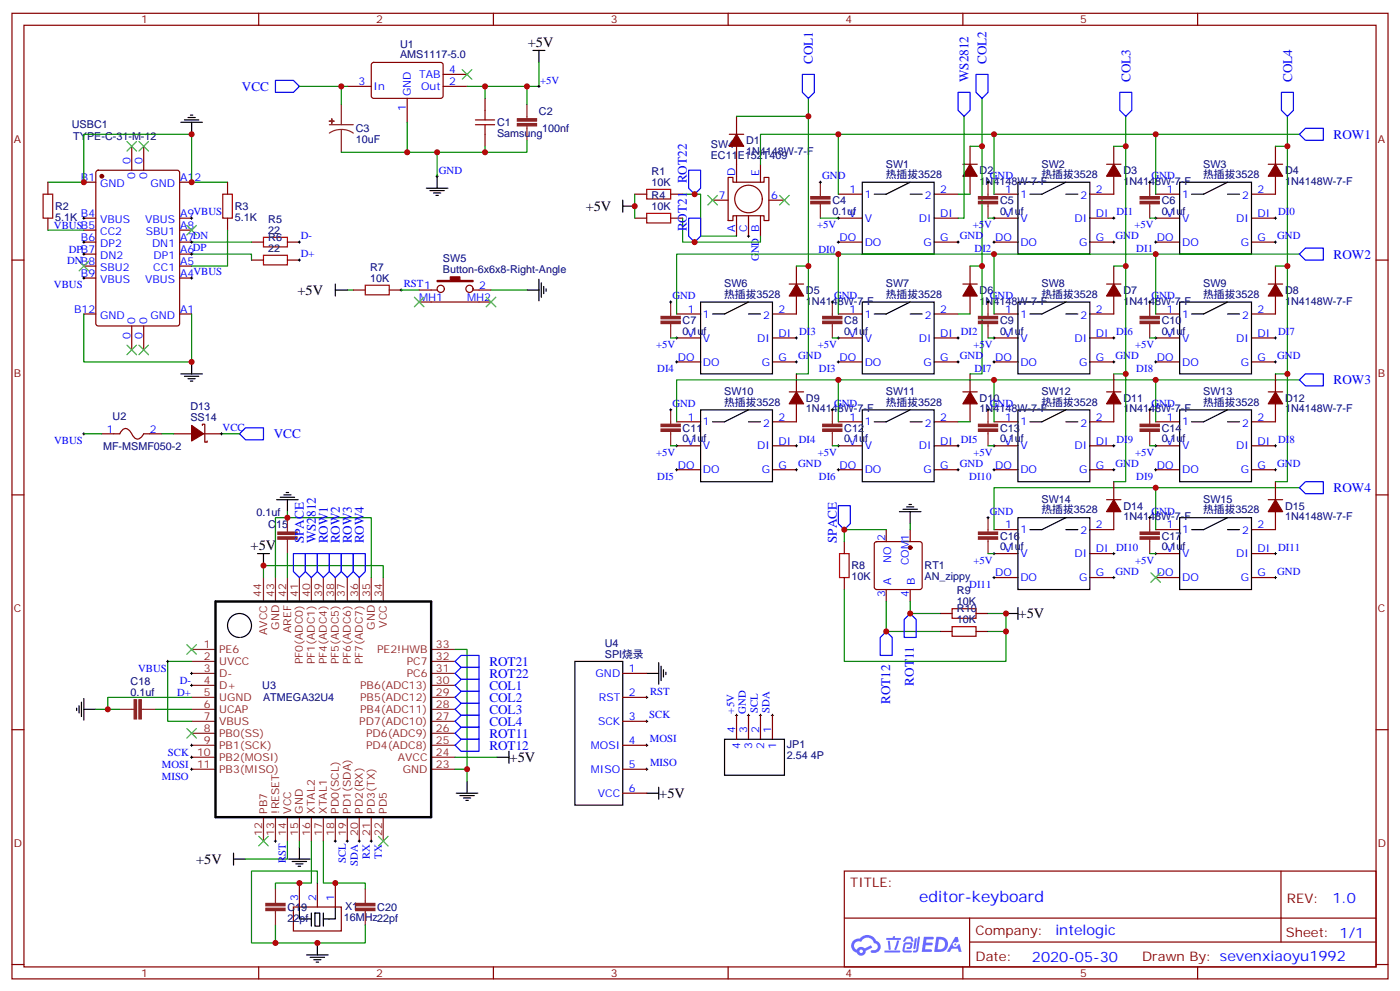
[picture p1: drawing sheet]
<svg xmlns="http://www.w3.org/2000/svg" width="412mm" height="292mm" viewBox="0 0 412 292" stroke-linecap="round" stroke-linejoin="round" font-family="sans-serif">
<defs><g id="words">
<text font-size="4.6" fill="#00f" x="270.8" y="265.5">editor-keyboard</text>
<g font-size="4.2">
<text x="155.5" y="13.7">+5V</text>
<text x="172.5" y="62.2">+5V</text>
<text x="87.6" y="86.8">+5V</text>
<text x="73.8" y="161.9">+5V</text>
<text x="300" y="182.1">+5V</text>
<text x="150.1" y="224.4">+5V</text>
<text x="194.2" y="235">+5V</text>
<text x="57.8" y="254.4">+5V</text>
</g>
<g font-size="4.2" fill="#00f">
<text x="392.5" y="265.8">1.0</text>
<text x="310.9" y="275.3">intelogic</text>
<text x="304" y="283.1">2020-05-30</text>
</g>
<g font-size="3.9" fill="#00f">
<text x="239.5" y="18.9" transform="rotate(-90 239.5 18.9)">COL1</text>
<text x="290.6" y="18.9" transform="rotate(-90 290.6 18.9)">COL2</text>
<text x="71.3" y="26.7">VCC</text>
<text x="285.3" y="24.2" transform="rotate(-90 285.3 24.2)">WS2812</text>
<text x="333" y="24.2" transform="rotate(-90 333 24.2)">COL3</text>
<text x="380.6" y="24.2" transform="rotate(-90 380.6 24.2)">COL4</text>
<text x="392.9" y="40.9">ROW1</text>
<text x="202.3" y="54" transform="rotate(-90 202.3 54)">ROT22</text>
<text x="202.3" y="68.1" transform="rotate(-90 202.3 68.1)">ROT21</text>
<text x="392.9" y="76.2">ROW2</text>
<text x="392.9" y="113.2">ROW3</text>
<text x="80.6" y="129.1">VCC</text>
<text x="392.9" y="145">ROW4</text>
<text x="89.5" y="160" transform="rotate(-90 89.5 160)">SPACE</text>
<text x="93.1" y="160" transform="rotate(-90 93.1 160)">WS2812</text>
<text x="96.6" y="160" transform="rotate(-90 96.6 160)">ROW1</text>
<text x="100.1" y="160" transform="rotate(-90 100.1 160)">ROW2</text>
<text x="103.7" y="160" transform="rotate(-90 103.7 160)">ROW3</text>
<text x="107.2" y="160" transform="rotate(-90 107.2 160)">ROW4</text>
<text x="246.5" y="159.8" transform="rotate(-90 246.5 159.8)">SPACE</text>
<text x="144.1" y="196.1">ROT21</text>
<text x="144.1" y="203.2">COL1</text>
<text x="144.1" y="199.6">ROT22</text>
<text x="269.2" y="201.9" transform="rotate(-90 269.2 201.9)">ROT11</text>
<text x="144.1" y="206.7">COL2</text>
<text x="262.2" y="207.3" transform="rotate(-90 262.2 207.3)">ROT12</text>
<text x="144.1" y="210.2">COL3</text>
<text x="144.1" y="213.8">COL4</text>
<text x="144.1" y="217.3">ROT11</text>
<text x="144.1" y="220.8">ROT12</text>
</g>
<g font-size="3.9" fill="#800">
<text x="250.5" y="261.1">TITLE:</text>
<text x="379.1" y="265.8">REV:</text>
<text x="287.4" y="275.3">Company:</text>
<text x="378.7" y="275.9">Sheet: 1/1</text>
<text x="287.4" y="283">Date:</text>
<text x="336.4" y="283.1">Draw</text>
<text x="346.6" y="283.1">n By: sevenxiaoyu1992</text>
</g>
<g font-size="3.2" fill="#800">
<text x="41.6" y="6.9">1</text>
<text x="110.8" y="6.9">2</text>
<text x="179.9" y="6.9">3</text>
<text x="249.1" y="6.9">4</text>
<text x="318.2" y="6.9">5</text>
<text x="4.1" y="42">A</text>
<text x="405.9" y="42">A</text>
<text x="4.1" y="111.2">B</text>
<text x="405.9" y="111.2">B</text>
<text x="4.1" y="180.3">C</text>
<text x="405.9" y="180.3">C</text>
<text x="4.1" y="249.4">D</text>
<text x="405.9" y="249.4">D</text>
<text x="41.6" y="287.7">1</text>
<text x="110.8" y="287.7">2</text>
<text x="179.9" y="287.7">3</text>
<text x="249.1" y="287.7">4</text>
<text x="318.2" y="287.7">5</text>
</g>
<g font-size="3.2" fill="#000080">
<text x="117.8" y="17.2">AMS1117-5.0</text>
<text x="117.8" y="14">U1</text>
<text x="158.7" y="33.7">C2</text>
<text x="21.2" y="37.8">USBC1</text>
<text x="21.6" y="41.3">TYPE-C-31-M-12</text>
<text x="104.8" y="38.9">C3</text>
<text x="146.4" y="40.3">Samsung</text>
<text x="146.4" y="37.1">C1</text>
<text x="159.8" y="38.9">100nf</text>
<text x="104.8" y="42.1">10uF</text>
<text x="209.4" y="46.8">EC11E152T409</text>
<text x="209.4" y="43.6">SW4</text>
<text x="219.8" y="45.6">1N4148W-7-F</text>
<text x="219.8" y="42.5">D1</text>
<text x="191.9" y="51.5">R1</text>
<text x="260.9" y="52.4">热插拔3528</text>
<text x="260.9" y="49.3">SW1</text>
<text x="288.6" y="51.3">D2</text>
<text x="306.8" y="52.4">热插拔3528</text>
<text x="306.8" y="49.3">SW2</text>
<text x="330.9" y="51.3">D3</text>
<text x="354.4" y="52.4">热插拔3528</text>
<text x="354.4" y="49.3">SW3</text>
<text x="378.5" y="51.3">D4</text>
<text x="191.9" y="54.7">10K</text>
<text x="191.9" y="58.6">R4</text>
<text x="288.6" y="54.4">1N4148W-7-F</text>
<text x="330.9" y="54.4">1N4148W-7-F</text>
<text x="378.5" y="54.4">1N4148W-7-F</text>
<text x="16.2" y="65">5.1K</text>
<text x="16.2" y="61.8">R2</text>
<text x="69.1" y="65">5.1K</text>
<text x="69.1" y="61.8">R3</text>
<text x="79" y="65.7">R5</text>
<text x="191.9" y="61.8">10K</text>
<text x="245.2" y="63.3">0.1uf</text>
<text x="245.2" y="60.1">C4</text>
<text x="294.6" y="63.3">0.1uf</text>
<text x="294.6" y="60.1">C5</text>
<text x="342.2" y="63.3">0.1uf</text>
<text x="342.2" y="60.1">C6</text>
<text x="79" y="70.9">R6</text>
<text x="79" y="68.8">22</text>
<text x="79" y="74.1">22</text>
<text x="130.5" y="77.3">SW5</text>
<text x="109" y="82.9">10K</text>
<text x="109" y="79.8">R7</text>
<text x="130.5" y="80.5">Button-6x6x8-Right-Angle</text>
<text x="213.3" y="87.7">热插拔3528</text>
<text x="213.3" y="84.6">SW6</text>
<text x="237.4" y="89.7">1N4148W-7-F</text>
<text x="237.4" y="86.6">D5</text>
<text x="260.9" y="87.7">热插拔3528</text>
<text x="260.9" y="84.6">SW7</text>
<text x="288.6" y="89.7">1N4148W-7-F</text>
<text x="288.6" y="86.6">D6</text>
<text x="306.8" y="87.7">热插拔3528</text>
<text x="306.8" y="84.6">SW8</text>
<text x="330.9" y="89.7">1N4148W-7-F</text>
<text x="330.9" y="86.6">D7</text>
<text x="354.4" y="87.7">热插拔3528</text>
<text x="354.4" y="84.6">SW9</text>
<text x="378.5" y="89.7">1N4148W-7-F</text>
<text x="378.5" y="86.6">D8</text>
<text x="201.1" y="95.4">C7</text>
<text x="248.7" y="95.4">C8</text>
<text x="294.6" y="95.4">C9</text>
<text x="342.2" y="95.4">C10</text>
<text x="201.1" y="98.5">0.1uf</text>
<text x="248.7" y="98.5">0.1uf</text>
<text x="294.6" y="98.5">0.1uf</text>
<text x="342.2" y="98.5">0.1uf</text>
<text x="213.3" y="119.4">热插拔3528</text>
<text x="213.3" y="116.4">SW10</text>
<text x="237.4" y="118.4">D9</text>
<text x="260.9" y="119.4">热插拔3528</text>
<text x="260.9" y="116.4">SW11</text>
<text x="288.6" y="118.4">D10</text>
<text x="306.8" y="119.4">热插拔3528</text>
<text x="306.8" y="116.4">SW12</text>
<text x="330.9" y="118.4">D11</text>
<text x="354.4" y="119.4">热插拔3528</text>
<text x="354.4" y="116.4">SW13</text>
<text x="378.5" y="118.4">D12</text>
<text x="33.2" y="123.7">U2</text>
<text x="56.1" y="123.9">SS14</text>
<text x="56.1" y="120.6">D13</text>
<text x="237.4" y="121.4">1N4148W-7-F</text>
<text x="288.6" y="121.4">1N4148W-7-F</text>
<text x="330.9" y="121.4">1N4148W-7-F</text>
<text x="378.5" y="121.4">1N4148W-7-F</text>
<text x="201.1" y="130.3">0.1uf</text>
<text x="201.1" y="127.2">C11</text>
<text x="248.7" y="130.3">0.1uf</text>
<text x="248.7" y="127.2">C12</text>
<text x="294.6" y="130.3">0.1uf</text>
<text x="294.6" y="127.2">C13</text>
<text x="342.2" y="130.3">0.1uf</text>
<text x="342.2" y="127.2">C14</text>
<text x="30.4" y="132.4">MF-MSMF050-2</text>
<text x="306.8" y="148.1">SW14</text>
<text x="354.4" y="148.1">SW15</text>
<text x="75.6" y="151.8">0.1uf</text>
<text x="79" y="155.4">C15</text>
<text x="306.8" y="151.2">热插拔3528</text>
<text x="330.9" y="153.2">1N4148W-7-F</text>
<text x="330.9" y="150.1">D14</text>
<text x="354.4" y="151.2">热插拔3528</text>
<text x="378.5" y="153.2">1N4148W-7-F</text>
<text x="378.5" y="150.1">D15</text>
<text x="294.6" y="158.9">C16</text>
<text x="342.2" y="158.9">C17</text>
<text x="250.8" y="167.7">R8</text>
<text x="272.3" y="167.7">RT1</text>
<text x="294.6" y="162">0.1uf</text>
<text x="342.2" y="162">0.1uf</text>
<text x="250.8" y="170.9">10K</text>
<text x="272.3" y="170.9">AN_zippy</text>
<text x="281.9" y="178.2">10K</text>
<text x="281.9" y="175">R9</text>
<text x="281.9" y="183.5">10K</text>
<text x="281.9" y="180.3">R10</text>
<text x="178.2" y="190.5">U4</text>
<text x="178.2" y="193.7">SPI烧录</text>
<text x="38.5" y="201.8">C18</text>
<text x="77.3" y="202.9">U3</text>
<text x="38.5" y="205">0.1uf</text>
<text x="77.5" y="206.5">ATMEGA32U4</text>
<text x="231.8" y="220.2">JP1</text>
<text x="231.8" y="223.5">2.54 4P</text>
<text x="84.7" y="268.3">C19</text>
<text x="101.6" y="267.9">X1</text>
<text x="111.1" y="268.3">C20</text>
<text x="84.7" y="271.4">22pf</text>
<text x="101.2" y="271.1">16MHz22pf</text>
</g>
<g font-size="3.2" fill="#00f">
<text x="123.5" y="23">TAB</text>
<text x="132.3" y="21.6">4</text>
<text x="105.6" y="25.1">3</text>
<text x="110.1" y="26.5">In</text>
<text x="121" y="28.3" transform="rotate(-90 121 28.3)">GND</text>
<text x="124.1" y="26.5">Out</text>
<text x="132.3" y="25.1">2</text>
<text x="159.1" y="24.6">+5V</text>
<text x="119.6" y="32.7" transform="rotate(-90 119.6 32.7)">1</text>
<text x="23.9" y="53.3">B1</text>
<text x="38.5" y="48.4" transform="rotate(-90 38.5 48.4)">0</text>
<text x="39.9" y="52.9" transform="rotate(-90 39.9 52.9)">0</text>
<text x="42" y="48.4" transform="rotate(-90 42 48.4)">0</text>
<text x="43.4" y="52.9" transform="rotate(-90 43.4 52.9)">0</text>
<text x="53.1" y="53.3">A12</text>
<text x="129.3" y="51.1">GND</text>
<text x="216.6" y="51.9" transform="rotate(-90 216.6 51.9)">D</text>
<text x="223.7" y="51.9" transform="rotate(-90 223.7 51.9)">E</text>
<text x="242.2" y="52.9">GND</text>
<text x="291.6" y="52.9">GND</text>
<text x="339.2" y="52.9">GND</text>
<text x="29.5" y="55.1">GND</text>
<text x="44.3" y="55.1">GND</text>
<text x="211.8" y="58.6">7</text>
<text x="227.2" y="58.6">6</text>
<text x="250.2" y="56.8">1</text>
<text x="254.7" y="58.2">1</text>
<text x="272.4" y="58.6">2</text>
<text x="276.9" y="56.8">2</text>
<text x="296.1" y="56.8">1</text>
<text x="300.6" y="58.2">1</text>
<text x="318.3" y="58.6">2</text>
<text x="322.8" y="56.8">2</text>
<text x="343.7" y="56.8">1</text>
<text x="348.2" y="58.2">1</text>
<text x="365.9" y="58.6">2</text>
<text x="370.4" y="56.8">2</text>
<text x="23.9" y="63.9">B4</text>
<text x="29.5" y="65.7">VBUS</text>
<text x="42.8" y="65.7">VBUS</text>
<text x="53.1" y="63.9">A9VBUS</text>
<text x="250.1" y="63.9">V</text>
<text x="254.7" y="65.3">V</text>
<text x="270.7" y="65.3">DI</text>
<text x="276.9" y="63.9">DI</text>
<text x="295.9" y="63.9">V</text>
<text x="300.6" y="65.3">V</text>
<text x="316.5" y="65.3">DI</text>
<text x="322.8" y="63.9">DI</text>
<text x="328.9" y="63.5">DI1</text>
<text x="343.6" y="63.9">V</text>
<text x="348.2" y="65.3">V</text>
<text x="364.2" y="65.3">DI</text>
<text x="370.4" y="63.9">DI</text>
<text x="376.5" y="63.4">DI0</text>
<text x="15.9" y="67.3">VBUSB5</text>
<text x="23.9" y="70.9">B6</text>
<text x="29.5" y="69.2">CC2</text>
<text x="42.9" y="69.2">SBU1</text>
<text x="53.1" y="70.9">A7DN</text>
<text x="53.1" y="67.4">A8</text>
<text x="88.6" y="70.5">D-</text>
<text x="216.6" y="68.2" transform="rotate(-90 216.6 68.2)">A</text>
<text x="220.1" y="68.2" transform="rotate(-90 220.1 68.2)">C</text>
<text x="240.7" y="67.3">+5V</text>
<text x="247.3" y="70.9">DO</text>
<text x="276.9" y="70.9">G</text>
<text x="282.7" y="70.5">GND</text>
<text x="286.5" y="67.3">+5V</text>
<text x="293.2" y="70.9">DO</text>
<text x="322.8" y="70.9">G</text>
<text x="328.6" y="70.5">GND</text>
<text x="334.2" y="67.3">+5V</text>
<text x="340.8" y="70.9">DO</text>
<text x="370.4" y="70.9">G</text>
<text x="376.2" y="70.5">GND</text>
<text x="19.7" y="77.9">DNB8</text>
<text x="20.3" y="74.4">DPB7</text>
<text x="29.5" y="72.7">DP2</text>
<text x="29.5" y="76.2">DN2</text>
<text x="44.8" y="72.7">DN1</text>
<text x="45.2" y="76.2">DP1</text>
<text x="53.1" y="78">A5</text>
<text x="53.1" y="74.5">A6DP</text>
<text x="88.6" y="75.8">D+</text>
<text x="223.5" y="76.9" transform="rotate(-90 223.5 76.9)">GND B</text>
<text x="241.1" y="74.4">DI0</text>
<text x="254.7" y="72.4">DO</text>
<text x="272" y="72.4">G</text>
<text x="287.1" y="74.3">DI2</text>
<text x="300.6" y="72.4">DO</text>
<text x="317.9" y="72.4">G</text>
<text x="334.7" y="74.3">DI1</text>
<text x="348.2" y="72.4">DO</text>
<text x="365.5" y="72.4">G</text>
<text x="23.9" y="81.5">B9</text>
<text x="29.5" y="79.8">SBU2</text>
<text x="29.5" y="83.3">VBUS</text>
<text x="42.8" y="83.3">VBUS</text>
<text x="45.2" y="79.8">CC1</text>
<text x="53.1" y="81.5">A4VBUS</text>
<text x="15.9" y="84.9">VBUS</text>
<text x="118.9" y="84.6">RST1</text>
<text x="123.5" y="88.6">MH1</text>
<text x="137.6" y="88.6">MH2</text>
<text x="141.1" y="85.1">2</text>
<text x="198.1" y="88.1">GND</text>
<text x="245.7" y="88.1">GND</text>
<text x="291.6" y="88.1">GND</text>
<text x="339.2" y="88.1">GND</text>
<text x="21.8" y="92.1">B12</text>
<text x="29.5" y="93.9">GND</text>
<text x="39.9" y="95.3" transform="rotate(-90 39.9 95.3)">0</text>
<text x="43.4" y="95.3" transform="rotate(-90 43.4 95.3)">0</text>
<text x="44.3" y="93.9">GND</text>
<text x="53.1" y="92.1">A1</text>
<text x="202.6" y="92.1">1</text>
<text x="207.1" y="93.5">1</text>
<text x="224.8" y="93.9">2</text>
<text x="229.3" y="92.1">2</text>
<text x="250.2" y="92.1">1</text>
<text x="254.7" y="93.5">1</text>
<text x="272.4" y="93.9">2</text>
<text x="276.9" y="92.1">2</text>
<text x="296.1" y="92.1">1</text>
<text x="300.6" y="93.5">1</text>
<text x="318.3" y="93.9">2</text>
<text x="322.8" y="92.1">2</text>
<text x="343.7" y="92.1">1</text>
<text x="348.2" y="93.5">1</text>
<text x="365.9" y="93.9">2</text>
<text x="370.4" y="92.1">2</text>
<text x="38.5" y="99.8" transform="rotate(-90 38.5 99.8)">0</text>
<text x="42" y="99.8" transform="rotate(-90 42 99.8)">0</text>
<text x="202.4" y="99.2">V</text>
<text x="207.1" y="100.6">V</text>
<text x="223.1" y="100.6">DI</text>
<text x="229.3" y="99.2">DI</text>
<text x="235.4" y="98.7">DI3</text>
<text x="250.1" y="99.2">V</text>
<text x="254.7" y="100.6">V</text>
<text x="270.7" y="100.6">DI</text>
<text x="276.9" y="99.2">DI</text>
<text x="283" y="98.7">DI2</text>
<text x="295.9" y="99.2">V</text>
<text x="300.6" y="100.6">V</text>
<text x="316.5" y="100.6">DI</text>
<text x="322.8" y="99.2">DI DI6</text>
<text x="343.6" y="99.2">V</text>
<text x="348.2" y="100.6">V</text>
<text x="364.2" y="100.6">DI</text>
<text x="370.4" y="99.2">DI</text>
<text x="376.5" y="98.7">DI7</text>
<text x="193.3" y="102.6">+5V</text>
<text x="199.7" y="106.2">DO</text>
<text x="207.1" y="107.6">DO</text>
<text x="224.4" y="107.6">G</text>
<text x="229.3" y="106.2">G</text>
<text x="235.1" y="105.8">GND</text>
<text x="240.9" y="102.6">+5V</text>
<text x="247.3" y="106.2">DO</text>
<text x="254.7" y="107.6">DO</text>
<text x="272" y="107.6">G</text>
<text x="276.9" y="106.2">G</text>
<text x="282.7" y="105.8">GND</text>
<text x="286.7" y="102.6">+5V</text>
<text x="293.2" y="106.2">DO</text>
<text x="300.6" y="107.6">DO</text>
<text x="317.9" y="107.6">G</text>
<text x="322.8" y="106.2">G</text>
<text x="328.6" y="105.8">GND</text>
<text x="334.4" y="102.6">+5V</text>
<text x="340.8" y="106.2">DO</text>
<text x="348.2" y="107.6">DO</text>
<text x="365.5" y="107.6">G</text>
<text x="370.4" y="106.2">G</text>
<text x="376.2" y="105.8">GND</text>
<text x="193.6" y="109.6">DI4</text>
<text x="241.2" y="109.6">DI3</text>
<text x="287.1" y="109.6">DI7</text>
<text x="334.7" y="109.6">DI8</text>
<text x="198.1" y="119.9">GND</text>
<text x="245.7" y="119.9">GND</text>
<text x="291.6" y="119.9">GND</text>
<text x="339.2" y="119.9">GND</text>
<text x="202.6" y="123.9">1</text>
<text x="207.1" y="125.3">1</text>
<text x="224.8" y="125.6">2</text>
<text x="229.3" y="123.9">2</text>
<text x="250.2" y="123.9">1</text>
<text x="254.7" y="125.3">1</text>
<text x="272.4" y="125.6">2</text>
<text x="276.9" y="123.9">2</text>
<text x="296.1" y="123.9">1</text>
<text x="300.6" y="125.3">1</text>
<text x="318.3" y="125.6">2</text>
<text x="322.8" y="123.9">2</text>
<text x="343.7" y="123.9">1</text>
<text x="348.2" y="125.3">1</text>
<text x="365.9" y="125.6">2</text>
<text x="370.4" y="123.9">2</text>
<text x="16" y="130.8">VBUS</text>
<text x="31.5" y="127.4">1</text>
<text x="44.1" y="127.4">2</text>
<text x="65.6" y="127">VCC</text>
<text x="202.4" y="130.9">V</text>
<text x="229.3" y="130.9">DI DI4</text>
<text x="250.1" y="130.9">V</text>
<text x="276.9" y="130.9">DI</text>
<text x="283" y="130.5">DI5</text>
<text x="295.9" y="130.9">V</text>
<text x="322.8" y="130.9">DI</text>
<text x="328.9" y="130.5">DI9</text>
<text x="343.6" y="130.9">V</text>
<text x="370.4" y="130.9">DI</text>
<text x="376.5" y="130.5">DI8</text>
<text x="193.3" y="134.3">+5V</text>
<text x="199.7" y="138">DO</text>
<text x="207.1" y="132.3">V</text>
<text x="223.1" y="132.3">DI</text>
<text x="229.3" y="138">G</text>
<text x="235.1" y="137.5">GND</text>
<text x="240.9" y="134.3">+5V</text>
<text x="247.3" y="138">DO</text>
<text x="254.7" y="132.3">V</text>
<text x="270.7" y="132.3">DI</text>
<text x="276.9" y="138">G</text>
<text x="282.7" y="137.5">GND</text>
<text x="286.7" y="134.3">+5V</text>
<text x="293.2" y="138">DO</text>
<text x="300.6" y="132.3">V</text>
<text x="316.5" y="132.3">DI</text>
<text x="322.8" y="138">G</text>
<text x="328.6" y="137.5">GND</text>
<text x="334.4" y="134.3">+5V</text>
<text x="340.8" y="138">DO</text>
<text x="348.2" y="132.3">V</text>
<text x="364.2" y="132.3">DI</text>
<text x="370.4" y="138">G</text>
<text x="376.2" y="137.5">GND</text>
<text x="193.6" y="141.3">DI5</text>
<text x="207.1" y="139.4">DO</text>
<text x="224.4" y="139.4">G</text>
<text x="241.2" y="141.3">DI6</text>
<text x="254.7" y="139.4">DO</text>
<text x="272" y="139.4">G</text>
<text x="285.5" y="141.4">DI10</text>
<text x="300.6" y="139.4">DO</text>
<text x="317.9" y="139.4">G</text>
<text x="334.7" y="141.3">DI9</text>
<text x="348.2" y="139.4">DO</text>
<text x="365.5" y="139.4">G</text>
<text x="291.6" y="151.6">GND</text>
<text x="296.1" y="155.6">1</text>
<text x="322.8" y="155.6">2</text>
<text x="339.2" y="151.6">GND</text>
<text x="343.7" y="155.6">1</text>
<text x="370.4" y="155.6">2</text>
<text x="260.7" y="159.3" transform="rotate(-90 260.7 159.3)">2</text>
<text x="267.8" y="159.3" transform="rotate(-90 267.8 159.3)">1</text>
<text x="300.6" y="157">1</text>
<text x="318.3" y="157.4">2</text>
<text x="348.2" y="157">1</text>
<text x="365.9" y="157.4">2</text>
<text x="262.5" y="165.7" transform="rotate(-90 262.5 165.7)">NO</text>
<text x="267.8" y="166.4" transform="rotate(-90 267.8 166.4)">COM</text>
<text x="286.7" y="166.1">+5V</text>
<text x="295.9" y="162.7">V</text>
<text x="300.6" y="164.1">V</text>
<text x="316.5" y="164.1">DI</text>
<text x="322.8" y="162.7">DI DI10</text>
<text x="334.4" y="166.1">+5V</text>
<text x="343.6" y="162.7">V</text>
<text x="348.2" y="164.1">V</text>
<text x="364.2" y="164.1">DI</text>
<text x="370.4" y="162.7">DI</text>
<text x="376.5" y="162.2">DI11</text>
<text x="262.5" y="172.3" transform="rotate(-90 262.5 172.3)">A</text>
<text x="269.5" y="172.3" transform="rotate(-90 269.5 172.3)">B</text>
<text x="285.5" y="173.2">DI11</text>
<text x="293.2" y="169.7">DO</text>
<text x="300.6" y="171.1">DO</text>
<text x="317.9" y="171.1">G</text>
<text x="322.8" y="169.7">G</text>
<text x="328.6" y="169.3">GND</text>
<text x="340.8" y="169.7">DO</text>
<text x="348.2" y="171.1">DO</text>
<text x="365.5" y="171.1">G</text>
<text x="370.4" y="169.7">G</text>
<text x="376.2" y="169.3">GND</text>
<text x="260.7" y="175.8" transform="rotate(-90 260.7 175.8)">3</text>
<text x="267.8" y="175.8" transform="rotate(-90 267.8 175.8)">4</text>
<text x="40.7" y="197.8">VBUS</text>
<text x="185.2" y="197.9">1</text>
<text x="52.9" y="201.3">D-</text>
<text x="175.5" y="199.4">GND</text>
<text x="52.2" y="204.8">D+</text>
<text x="176.4" y="206.4">RST</text>
<text x="185.2" y="205">2</text>
<text x="191.5" y="204.6">RST</text>
<text x="223.2" y="209.9" transform="rotate(-90 223.2 209.9)">SCL</text>
<text x="226.7" y="209.9" transform="rotate(-90 226.7 209.9)">SDA</text>
<text x="176.2" y="213.5">SCK</text>
<text x="185.2" y="212.1">3</text>
<text x="191.2" y="211.6">SCK</text>
<text x="216.2" y="210.1" transform="rotate(-90 216.2 210.1)">+5V</text>
<text x="216.6" y="215.9" transform="rotate(-90 216.6 215.9)">4</text>
<text x="219.7" y="210.1" transform="rotate(-90 219.7 210.1)">GND</text>
<text x="220.1" y="215.9" transform="rotate(-90 220.1 215.9)">3</text>
<text x="223.7" y="215.9" transform="rotate(-90 223.7 215.9)">2</text>
<text x="227.2" y="215.9" transform="rotate(-90 227.2 215.9)">1</text>
<text x="174.1" y="220.5">MOSI</text>
<text x="185.2" y="219.1">4</text>
<text x="191.5" y="218.6">MOSI</text>
<text x="218" y="220.4" transform="rotate(-90 218 220.4)">4</text>
<text x="221.5" y="220.4" transform="rotate(-90 221.5 220.4)">3</text>
<text x="225.1" y="220.4" transform="rotate(-90 225.1 220.4)">2</text>
<text x="228.6" y="220.4" transform="rotate(-90 228.6 220.4)">1</text>
<text x="47.7" y="226.1">MOSI</text>
<text x="49.4" y="222.6">SCK</text>
<text x="174.1" y="227.6">MISO</text>
<text x="185.2" y="226.2">5</text>
<text x="191.5" y="225.7">MISO</text>
<text x="47.7" y="229.6">MISO</text>
<text x="185.2" y="233.2">6</text>
<text x="176.1" y="234.6">VCC</text>
<text x="84.2" y="254.2" transform="rotate(-90 84.2 254.2)">RST</text>
<text x="101.9" y="254.2" transform="rotate(-90 101.9 254.2)">SCL</text>
<text x="105.4" y="254.9" transform="rotate(-90 105.4 254.9)">SDA</text>
<text x="108.9" y="253" transform="rotate(-90 108.9 253)">RX</text>
<text x="112.5" y="252.8" transform="rotate(-90 112.5 252.8)">TX</text>
<text x="87.8" y="265.3" transform="rotate(-90 87.8 265.3)">3</text>
<text x="93.1" y="265.3" transform="rotate(-90 93.1 265.3)">2</text>
<text x="98.4" y="265.3" transform="rotate(-90 98.4 265.3)">1</text>
</g>
<g font-size="3.2" fill="#8d2323">
<text x="76.9" y="175.7" transform="rotate(-90 76.9 175.7)">44</text>
<text x="80.8" y="175.7" transform="rotate(-90 80.8 175.7)">43</text>
<text x="84.3" y="175.7" transform="rotate(-90 84.3 175.7)">42</text>
<text x="87.8" y="175.7" transform="rotate(-90 87.8 175.7)">41</text>
<text x="91.4" y="175.7" transform="rotate(-90 91.4 175.7)">40</text>
<text x="94.9" y="175.7" transform="rotate(-90 94.9 175.7)">39</text>
<text x="98.4" y="175.7" transform="rotate(-90 98.4 175.7)">38</text>
<text x="101.6" y="175.7" transform="rotate(-90 101.6 175.7)">37</text>
<text x="105.5" y="175.7" transform="rotate(-90 105.5 175.7)">36</text>
<text x="109" y="175.7" transform="rotate(-90 109 175.7)">35</text>
<text x="112.5" y="175.7" transform="rotate(-90 112.5 175.7)">34</text>
<text x="82.2" y="185.5" transform="rotate(-90 82.2 185.5)">GND</text>
<text x="110.4" y="185.5" transform="rotate(-90 110.4 185.5)">GND</text>
<text x="113.9" y="184.8" transform="rotate(-90 113.9 184.8)">VCC</text>
<text x="60.1" y="190.9">1</text>
<text x="78.7" y="187" transform="rotate(-90 78.7 187)">AVCC</text>
<text x="85.7" y="186.4" transform="rotate(-90 85.7 186.4)">AREF</text>
<text x="128.4" y="190.9">33</text>
<text x="60.1" y="197.9">3</text>
<text x="60.1" y="194.4">2</text>
<text x="64.6" y="192.3">PE6</text>
<text x="64.6" y="195.8">UVCC</text>
<text x="89.3" y="195.7" transform="rotate(-90 89.3 195.7)">PF0(ADC0)</text>
<text x="92.8" y="195.7" transform="rotate(-90 92.8 195.7)">PF1(ADC1)</text>
<text x="96.3" y="195.7" transform="rotate(-90 96.3 195.7)">PF4(ADC4)</text>
<text x="99.8" y="195.7" transform="rotate(-90 99.8 195.7)">PF5(ADC5)</text>
<text x="103.4" y="195.7" transform="rotate(-90 103.4 195.7)">PF6(ADC6)</text>
<text x="106.9" y="195.7" transform="rotate(-90 106.9 195.7)">PF7(ADC7)</text>
<text x="111.1" y="192.3">PE2!HWB</text>
<text x="119.8" y="195.8">PC7</text>
<text x="128.4" y="197.9">31</text>
<text x="128.4" y="194.4">32</text>
<text x="60.1" y="201.5">4</text>
<text x="64.6" y="202.9">D+</text>
<text x="64.6" y="199.4">D-</text>
<text x="106.1" y="202.9">PB6(ADC13)</text>
<text x="119.8" y="199.4">PC6</text>
<text x="128.4" y="201.5">30</text>
<text x="60.1" y="208.5">6</text>
<text x="60.1" y="205">5</text>
<text x="64.6" y="209.9">UCAP</text>
<text x="64.6" y="206.4">UGND</text>
<text x="106.1" y="209.9">PB4(ADC11)</text>
<text x="106.1" y="206.4">PB5(ADC12)</text>
<text x="128.4" y="208.5">28</text>
<text x="128.4" y="205">29</text>
<text x="60.1" y="215.6">8</text>
<text x="60.1" y="212.1">7</text>
<text x="64.6" y="213.5">VBUS</text>
<text x="105.8" y="213.5">PD7(ADC10)</text>
<text x="128.4" y="215.6">26</text>
<text x="128.4" y="212.1">27</text>
<text x="60.1" y="219.1">9</text>
<text x="64.6" y="217">PB0(SS)</text>
<text x="64.6" y="220.5">PB1(SCK)</text>
<text x="107.8" y="220.5">PD4(ADC8)</text>
<text x="107.8" y="217">PD6(ADC9)</text>
<text x="128.4" y="219.1">25</text>
<text x="58.1" y="222.6">10</text>
<text x="58.1" y="226.2">11</text>
<text x="64.6" y="224">PB2(MOSI)</text>
<text x="64.6" y="227.6">PB3(MISO)</text>
<text x="117.2" y="224">AVCC</text>
<text x="118.7" y="227.6">GND</text>
<text x="128.4" y="222.6">24</text>
<text x="128.4" y="226.2">23</text>
<text x="78.7" y="239.6" transform="rotate(-90 78.7 239.6)">PB7</text>
<text x="82.2" y="239.6" transform="rotate(-90 82.2 239.6)">!RESET</text>
<text x="85.7" y="239.6" transform="rotate(-90 85.7 239.6)">VCC</text>
<text x="89.3" y="239.6" transform="rotate(-90 89.3 239.6)">GND</text>
<text x="92.8" y="239.6" transform="rotate(-90 92.8 239.6)">XTAL2</text>
<text x="96.3" y="239.6" transform="rotate(-90 96.3 239.6)">XTAL1</text>
<text x="99.8" y="239.6" transform="rotate(-90 99.8 239.6)">PD0(SCL)</text>
<text x="103.4" y="239.6" transform="rotate(-90 103.4 239.6)">PD1(SDA)</text>
<text x="106.9" y="239.6" transform="rotate(-90 106.9 239.6)">PD2(RX)</text>
<text x="110.4" y="239.6" transform="rotate(-90 110.4 239.6)">PD3(TX)</text>
<text x="113.9" y="239.6" transform="rotate(-90 113.9 239.6)">PD5</text>
<text x="77.3" y="246.1" transform="rotate(-90 77.3 246.1)">12</text>
<text x="80.8" y="246.1" transform="rotate(-90 80.8 246.1)">13</text>
<text x="84.3" y="246.1" transform="rotate(-90 84.3 246.1)">14</text>
<text x="87.8" y="246.1" transform="rotate(-90 87.8 246.1)">15</text>
<text x="91.4" y="246.1" transform="rotate(-90 91.4 246.1)">16</text>
<text x="94.9" y="246.1" transform="rotate(-90 94.9 246.1)">17</text>
<text x="98.4" y="246.1" transform="rotate(-90 98.4 246.1)">18</text>
<text x="102" y="246.1" transform="rotate(-90 102 246.1)">19</text>
<text x="105.5" y="246.1" transform="rotate(-90 105.5 246.1)">20</text>
<text x="109" y="246.1" transform="rotate(-90 109 246.1)">21</text>
<text x="112.5" y="246.1" transform="rotate(-90 112.5 246.1)">22</text>
</g>
</g></defs>
<g fill="none" stroke="#870000" stroke-width=".35">
<path d="M3.5 3.9h405.4v284.4h-405.4zM7.1 7.4h398.2v277.3h-398.2zM76.2 3.9v3.5M145.3 3.9v3.5M214.5 3.9v3.5M283.6 3.9v3.5M352.8 3.9v3.5M3.5 76.6h3.6M405.3 76.6h3.6M3.5 145.7h3.6M405.3 145.7h3.6M3.5 214.9h3.6"/>
<path d="M405.3 214.9h3.6M248.7 256.5h156.6v28.2h-156.6zM377.3 256.5v20.9M248.7 270.4h156.5M285.6 277.4h119.6M285.6 270.4v14.1M3.5 284h3.6M76.2 284.7v3.6M145.3 284.7v3.6M214.5 284.7v3.6M283.6 284.7v3.6M352.8 284.7v3.6"/>
<path d="M405.3 284h3.6"/>
</g>
<g fill="#5487ff">
<path d="M272.1 275.8h2.6l.3 .2-.1 .6h-2l-.1 1h1.6l.4 .4-.4 .4h-1.7l-.2 1.1 1.8 .1 .3 .3-.2 .4h-2.9z"/>
<path d="M281.4 275.9h.7l.4 1.3-.7 .3a.74 .74 0 0 0-1.1 .3 .74 .74 0 0 0 .5 1.1 .74 .74 0 0 0 .9-.7l.5-.3 .7 2.4h-.9l-.2-1h-1.9l-.5 1h-.9z"/>
<path d="M269.5 276.3h.6l-.4 2.9a.31 .31 0 0 1-.3 .3 .31 .31 0 0 1-.3-.3z"/>
<path d="M270.4 275.8h.6l-.5 4a.89 .89 0 0 1-.7 .7 .89 .89 0 0 1-.9-.3l1-.5z"/>
<path d="M266.8 276l.6-.2 1.2 .1 .5 1.3-.6 .1-.4-.9-1 .1a.95 .95 0 0 1-1 .8l-.1-.2z"/>
<path d="M266.4 277.7l1.8-.2a1.04 1.04 0 0 1 .6 1.1 1.04 1.04 0 0 1-.8 .9h-.7a.29 .29 0 0 1-.3-.4 .29 .29 0 0 1 .3-.2h.7l.2-.8h-1.4l-.4 1.8h1.9a.29 .29 0 0 1 .3 .3 .29 .29 0 0 1-.3 .3h-2l-.4-.3 .2-2.1z"/>
<path d="M260.5 279.9h4.4a.3 .3 0 0 1 .3 .3 .3 .3 0 0 1-.3 .3h-4.3z"/>
<path d="M264.3 277h.6l-.5 1.6a1.02 1.02 0 0 1-.7 1.2l-.2-.3z"/>
<path d="M261.5 277h.6l.3 2.4-.3 .3-.3-.2z"/>
<path d="M261.1 276.2h1.9l.2-.5h.5l-.1 .5h1.5a.29 .29 0 0 1 .3 .3 .29 .29 0 0 1-.3 .3h-3.9z"/>
<path d="M275.8 275.9l-.6 4.4h1.4a2.27 2.27 0 0 0 2.7-2.3 2.27 2.27 0 0 0-2.7-2.1zM276.6 276.6a1.5 1.5 0 0 1 1.8 1.6 1.5 1.5 0 0 1-1.9 1.3h-.3z"/>
<path d="M251.4 277a2.09 2.09 0 0 0 1 3.5 1.37 1.37 0 0 0 1.5 .9 1.37 1.37 0 0 0 1.1-1.4l2-1-.5-.7-1.8 1a1.4 1.4 0 0 0-2.3 .4 1.32 1.32 0 0 1-.6-1.9 1.32 1.32 0 0 1 1.9-.4 2.02 2.02 0 0 1 2-1.3 2.02 2.02 0 0 1 1.8 1.7 1.09 1.09 0 0 1 1.1 1.3 1.09 1.09 0 0 1-1.6 .7 .41 .41 0 0 0-.5 .3 .41 .41 0 0 0 .4 .5 1.89 1.89 0 0 0 2.4-1.2 1.89 1.89 0 0 0-1.2-2.4 2.98 2.98 0 0 0-5-.6l-1 .1zM253.2 280.1a.52 .52 0 0 1 1 0 .52 .52 0 0 1-1 0z"/>
<circle cx="281.4" cy="278.1" r=".28"/>
</g>
<g fill="none" stroke="#870000" stroke-width=".35">
<path d="M109.6 18.6l.5-.2h20l.4 .7v9.4l-.7 .5-20-.1-.4-.6v-9.2zM102.3 25.4h7.1M119.9 29v7M130.5 25.4h7.1M130.5 21.9h7.1M142.9 29v3.5M142.9 39.5v3.6M214.8 39.5h4.3M217 34.3v5.2M14.1 53.7v3.5M24.7 53.7h3.5M28.5 50.3l.4-.2h23.3l.7 .5v44.7l-.4 .6-23.6 .1-.6-.5-.1-44.7z"/>
<path d="M38.8 43.1v7M42.3 43.1v7M52.9 53.7h3.5M67 53.7v3.5M187 57.2h3.5M197.6 57.2h3.5M209.9 58.9h4.6M214.5 52.2h1.4v1.5h9.2v-1.5h1.4v12.7h-1.4v-1.4h-9.2v1.4h-1.4zM217 43.1v10.6M224 48.4v5.3M226.5 58.9h4.6M246.9 57.2h7.1"/>
<path d="M275.2 57.2h7M283.6 48.4h4.3M285.8 43.1v5.3M285.8 51.9v5.3M292.8 57.2h7.1M326 48.4h4.2M328.1 51.9v5.3h-7.1M328.1 43.1v5.3M340.4 57.2h7.1M373.6 48.4h4.2M375.7 51.9v5.3h-7M375.7 43.1v5.3"/>
<path d="M14.1 64.2v3.6M24.7 64.2h3.5M24.7 71.3h3.5M24.7 67.8h3.5M24.7 74.8h3.5M24.7 78.4h3.5M52.9 64.2h3.5M52.9 71.3h3.5M52.9 67.8h3.5M52.9 74.8h3.5M52.9 78.4h3.5M67 64.2v3.6"/>
<path d="M74.1 71.3h3.5M74.1 76.6h3.5M84.7 71.3h3.5M84.7 76.6h3.5M187 64.2h3.5M197.6 64.2h3.5M217 63.5v6M220.5 63.5v6M224 63.5v6M234.6 78.4v5.2M246.9 64.2h7.1M246.9 71.3h7.1"/>
<path d="M275.2 64.2h7M275.2 71.3h7M285.8 78.4v5.2M292.8 64.2h7.1M292.8 71.3h7.1M321 64.2h7.1M321 71.3h7.1M328.1 78.4v5.2M340.4 64.2h7.1M340.4 71.3h7.1M368.7 64.2h7M368.7 71.3h7"/>
<path d="M375.7 78.4v5.2M24.7 92.5h3.5M24.7 81.9h3.5M38.8 96v7M42.3 96v7M52.9 92.5h3.5M52.9 81.9h3.5M104.1 85.4h3.5M114.7 85.4h3.5M123.5 85.4h5.3M123.5 88.9h21.1M139.3 85.4h5.3"/>
<path d="M199.3 92.5h7.1M199.3 99.5h7.1M227.5 99.5h7.1M232.5 83.6h4.2M234.6 87.2v5.3h-7.1M246.9 92.5h7.1M246.9 99.5h7.1M275.2 92.5h7M275.2 99.5h7M283.6 83.6h4.3M285.8 87.2v5.3M292.8 92.5h7.1"/>
<path d="M292.8 99.5h7.1M321 99.5h7.1M326 83.6h4.2M328.1 87.2v5.3h-7.1M340.4 92.5h7.1M340.4 99.5h7.1M368.7 99.5h7M373.6 83.6h4.2M375.7 87.2v5.3h-7M199.3 106.6h7.1M227.5 106.6h7.1M232.5 115.4h4.2"/>
<path d="M234.6 118.9v5.3h-7.1M234.6 110.1v5.3M246.9 106.6h7.1M275.2 106.6h7M283.6 115.4h4.3M285.8 110.1v5.3M285.8 118.9v5.3M292.8 106.6h7.1M321 106.6h7.1M326 115.4h4.2M328.1 118.9v5.3h-7.1M328.1 110.1v5.3"/>
<path d="M340.4 106.6h7.1M368.7 106.6h7M373.6 115.4h4.2M375.7 118.9v5.3h-7M375.7 110.1v5.3M30 127.7h5.3l.6-.9a1.56 1.56 0 0 1 2.7 .5l.1 .3a2.13 2.13 0 0 0 2.3 1.6l1.3-1.5h5.3M51.2 127.7h5.2M59.6 125.3v-.4h.7v5.3h.7v-.3M60 127.7h5.3M199.3 124.2h7.1M199.3 131.3h7.1M199.3 138.3h7.1"/>
<path d="M227.5 131.3h7.1M227.5 138.3h7.1M246.9 124.2h7.1M246.9 131.3h7.1M246.9 138.3h7.1M275.2 124.2h7M275.2 131.3h7M275.2 138.3h7M292.8 124.2h7.1M292.8 131.3h7.1M292.8 138.3h7.1M321 131.3h7.1"/>
<path d="M321 138.3h7.1M340.4 124.2h7.1M340.4 131.3h7.1M340.4 138.3h7.1M368.7 131.3h7M368.7 138.3h7M248.7 159.5v3.5M257.8 159.7l.4-.2h12.7l.5 .2 .2 .5v12.7l-.2 .5-.5 .2h-12.7l-.5-.2-.2-.5v-12.7zM261.1 156v3.5M268.1 156v3.5M292.8 156h7.1M326 147.1h4.2"/>
<path d="M328.1 150.7v5.3h-7.1M328.1 141.9v5.2M340.4 156h7.1M373.6 147.1h4.2M375.7 150.7v5.3h-7M375.7 141.9v5.2M248.7 170.1v3.5M261.1 173.6v3.5M268.1 173.6v3.5M292.8 163h7.1M292.8 170.1h7.1M321 163h7.1"/>
<path d="M321 170.1h7.1M340.4 163h7.1M340.4 170.1h7.1M368.7 163h7M368.7 170.1h7M183.4 198.3h7.1M276.9 180.7h3.6M276.9 185.9h3.6M287.5 180.7h3.5M287.5 185.9h3.5M183.4 205.4h7.1M183.4 212.4h7.1"/>
<path d="M183.4 219.5h7.1M217 210.6v7.1M220.5 210.6v7.1M224 210.6v7.1M227.5 210.6v7.1M183.4 226.5h7.1M183.4 233.6h7.1M86.4 267.1h14.1v7h-14.1zM88.2 260v7.1M93.5 260v7.1M98.8 260v7.1"/>
<circle cx="220.5" cy="58.6" r="4.1"/>
<circle cx="129.8" cy="85.1" r="1.06"/>
<circle cx="138.3" cy="85.1" r="1.06"/>
</g>
<g fill="none" stroke="#000" stroke-width=".35">
<path d="M157 14.9h3.5M158.7 14.9v3.5M53.3 36h6.3M54.3 35.3h4.3M55.4 34.6h2.1M56.1 33.9h.7M56.4 36v3.5M125.6 55.4h6.3M126.6 56.1h4.3M127.7 56.8h2.1M128.4 57.5h.7M128.8 51.9v3.5"/>
<path d="M183.4 58.9v3.6M254 53.7h21.2v21.1h-21.2zM268.1 53.7l-7 3.5h-3.6M268.1 57.2h3.5M299.9 53.7h21.1v21.1h-21.1zM314 53.7l-7.1 3.5h-3.5M314 57.2h3.5M347.5 53.7h21.2v21.1h-21.2zM361.6 53.7l-7.1 3.5h-3.5M361.6 57.2h3.5M183.4 60.7h3.6M98.8 85.4h3.5"/>
<path d="M98.8 83.6v3.6M155.2 85.4h3.5M158.7 82.2v6.4M159.5 83.3v4.2M160.2 84.3v2.2M160.9 85.1v.7M206.4 88.9h21.1v21.2h-21.1zM220.5 88.9l-7.1 3.6h-3.5M220.5 92.5h3.5M254 88.9h21.2v21.2h-21.2zM268.1 88.9l-7 3.6h-3.6M268.1 92.5h3.5"/>
<path d="M299.9 88.9h21.1v21.2h-21.1zM314 88.9l-7.1 3.6h-3.5M314 92.5h3.5M347.5 88.9h21.2v21.2h-21.2zM361.6 88.9l-7.1 3.6h-3.5M361.6 92.5h3.5M53.3 110.1h6.3M54.3 110.8h4.3M55.4 111.5h2.1M56.1 112.2h.7M56.4 106.6v3.5M206.4 120.7h21.1v21.2h-21.1z"/>
<path d="M220.5 120.7l-7.1 3.5h-3.5M220.5 124.2h3.5M254 120.7h21.2v21.2h-21.2zM268.1 120.7l-7 3.5h-3.6M268.1 124.2h3.5M299.9 120.7h21.1v21.2h-21.1zM314 120.7l-7.1 3.5h-3.5M314 124.2h3.5M347.5 120.7h21.2v21.2h-21.2zM361.6 120.7l-7.1 3.5h-3.5M361.6 124.2h3.5M81.5 147.1h6.3"/>
<path d="M82.5 146.4h4.3M83.6 145.7h2.1M84.3 145h.7M84.7 147.1v3.6M264.9 150.7h6.4M266 150h4.2M267.1 149.3h2.1M267.8 148.6h.7M268.1 150.7v3.5M299.9 152.4h21.1v21.2h-21.1zM314 152.4l-7.1 3.6h-3.5M314 156h3.5"/>
<path d="M347.5 152.4h21.2v21.2h-21.2zM361.6 152.4l-7.1 3.6h-3.5M361.6 156h3.5M75.8 163h3.6M77.6 163v3.5M299.9 178.9v3.5M70.9 187.7a3.5 3.5 0 0 0 2.6-5.5 3.5 3.5 0 0 0-6.1 .3 3.5 3.5 0 0 0 3.2 5.2M169.3 194.8h14.1v42.3h-14.1zM190.5 198.3h3.5M194 195.1v6.4M194.7 196.2v4.2M195.4 197.2v2.2"/>
<path d="M196.1 197.9v.7M296.3 180.7h3.6M22.6 208.5v.7M23.3 207.8v2.1M24 206.8v4.2M24.7 208.9h3.5M24.7 205.7v6.4M213.4 217.7h17.7v10.6h-17.7zM134.4 233.6h6.4M135.5 234.3h4.2M136.5 235h2.1M137.2 235.7h.7"/>
<path d="M137.6 230v3.6M146.4 223h3.5M149.9 221.2v3.6M190.5 233.6h3.5M194 231.8v3.5M68.8 253h3.5M68.8 251.2v3.5M85 253h6.4M86.1 253.7h4.2M87.1 254.4h2.2M87.8 255.1h.7M88.2 249.4v3.6"/>
<path d="M88.2 267.1v3.5h3.5M91.7 268.9v3.8M92.8 268.9h1.4v3.8h-1.4zM93.5 277.7v3.5M95.2 268.9v3.8M98.8 267.1v3.5h-3.6M90.3 281.2h6.4M91.4 281.9h4.2M92.4 282.6h2.1M93.1 283.3h.7"/>
</g>
<g fill="#870000" stroke="#870000" stroke-width=".35">
<path d="M234.6 115.4l2.1 3.5h-4.2z"/>
<path d="M234.6 83.6l2.1 3.6h-4.2z"/>
<path d="M217 39.5l2.1 3.6h-4.3z"/>
<path d="M285.8 48.4l2.1 3.5h-4.3z"/>
<path d="M285.8 83.6l2.1 3.6h-4.3z"/>
<path d="M285.8 115.4l2.1 3.5h-4.3z"/>
<path d="M328.1 147.1l2.1 3.6h-4.2z"/>
<path d="M328.1 115.4l2.1 3.5h-4.2z"/>
<path d="M328.1 83.6l2.1 3.6h-4.2z"/>
<path d="M328.1 48.4l2.1 3.5h-4.2z"/>
<path d="M375.7 48.4l2.1 3.5h-4.2z"/>
<path d="M375.7 83.6l2.1 3.6h-4.2z"/>
<path d="M375.7 115.4l2.1 3.5h-4.2z"/>
<path d="M375.7 147.1l2.1 3.6h-4.2z"/>
<path d="M128.8 82.6h3.8v-1.1h2.9v1.1h3.8v.3h-10.5z"/>
<path d="M56.4 125.3l3.6 2.4-3.6 2.2z"/>
<circle cx="30" cy="51.9" r=".53"/>
<circle cx="268.1" cy="161.3" r=".53"/>
</g>
<g fill="none" stroke="#00f" stroke-width=".35">
<path d="M81.1 23.7h5.3l1.8 1.7-1.8 1.8h-5.3zM236.4 21.9h3.5v5.3l-1.8 1.8-1.7-1.8zM282.2 27.2h3.6v5.3l-1.8 1.8-1.8-1.8zM287.5 21.9h3.5v5.3l-1.7 1.8-1.8-1.8zM329.8 27.2h3.6v5.3l-1.8 1.8-1.8-1.8zM377.5 27.2h3.5v5.3l-1.8 1.8-1.7-1.8zM382.8 39.5l1.7-1.7h5.3v3.5h-5.3zM202.8 50.1h3.6v5.3l-1.8 1.8-1.8-1.8zM202.8 64.2h3.6v5.3l-1.8 1.8-1.8-1.8zM384.5 73.1h5.3v3.5h-5.3l-1.7-1.8zM382.8 111.9l1.7-1.8h5.3v3.5h-5.3zM70.6 127.7l1.7-1.7h5.3v3.5h-5.3z"/>
<path d="M246.9 148.9h3.6v5.3l-1.8 1.8-1.8-1.8zM382.8 143.6l1.7-1.7h5.3v3.5h-5.3zM86.4 163h3.6v5.3l-1.8 1.8-1.8-1.8zM90 163h3.5v5.3l-1.8 1.8-1.7-1.8zM93.5 163h3.5v5.3l-1.8 1.8-1.7-1.8zM97 163h3.5v5.3l-1.7 1.8-1.8-1.8zM100.5 163h3.6v5.3l-1.8 1.8-1.8-1.8zM104.1 163h3.5v5.3l-1.8 1.8-1.7-1.8zM134.1 198.3l1.7-1.8h5.3v3.6h-5.3zM135.8 193h5.3v3.5h-5.3l-1.7-1.7zM261.1 185.9l1.7 1.8v5.3h-3.5v-5.3zM268.1 180.7l1.8 1.7v5.3h-3.6v-5.3z"/>
<path d="M134.1 201.8l1.7-1.7h5.3v3.5h-5.3zM134.1 205.4l1.7-1.8h5.3v3.5h-5.3zM134.1 208.9l1.7-1.8h5.3v3.5h-5.3zM134.1 212.4l1.7-1.8h5.3v3.6h-5.3zM134.1 215.9l1.7-1.7h5.3v3.5h-5.3zM135.8 217.7h5.3v3.5h-5.3l-1.7-1.7z"/>
</g>
<g fill="none" stroke="#8c2424" stroke-width=".35">
<path d="M97 36.7h7.1M100.5 38.1l1.9 .3 1.7 .8M100.5 38.1l-1.8 .3-1.7 .8M100.5 30.7v6M100.5 38.1v6.7M155.2 30.7v4.3M155.2 37.1v4.2M241.7 53.7v4.2M291 53.7v4.2M338.7 53.7v4.2M241.7 60v4.2M291 60v4.2"/>
<path d="M338.7 60v4.2M197.6 88.9v4.3M197.6 95.3v4.2M245.2 88.9v4.3M245.2 95.3v4.2M291 88.9v4.3M291 95.3v4.2M338.7 88.9v4.3M338.7 95.3v4.2M197.6 120.7v4.2M197.6 127v4.3M245.2 120.7v4.2"/>
<path d="M245.2 127v4.3M291 120.7v4.2M291 127v4.3M338.7 120.7v4.2M338.7 127v4.3M84.7 152.4v4.3M84.7 158.8v4.2M291 152.4v4.3M291 158.8v4.2M338.7 152.4v4.3M338.7 158.8v4.2M77.6 170.1v7"/>
<path d="M81.1 170.1v7M84.7 170.1v7M88.2 170.1v7M91.7 170.1v7M95.2 170.1v7M98.8 170.1v7M102.3 170.1v7M105.8 170.1v7M109.4 170.1v7M112.9 170.1v7M56.4 198.3h7.1M56.4 191.2h7.1"/>
<path d="M56.4 194.8h7.1M127 198.3h7.1M127 191.2h7.1M127 194.8h7.1M35.3 208.9h4.2M41.6 208.9h4.3M56.4 201.8h7.1M56.4 215.9h7.1M56.4 219.5h7.1M56.4 208.9h7.1M56.4 205.4h7.1M56.4 212.4h7.1"/>
<path d="M127 201.8h7.1M127 215.9h7.1M127 219.5h7.1M127 208.9h7.1M127 205.4h7.1M127 212.4h7.1M56.4 223h7.1M56.4 226.5h7.1M127 223h7.1M127 226.5h7.1M77.6 240.6v7.1M81.1 240.6v7.1"/>
<path d="M84.7 240.6v7.1M88.2 240.6v7.1M91.7 240.6v7.1M95.2 240.6v7.1M98.8 240.6v7.1M102.3 240.6v7.1M105.8 240.6v7.1M109.4 240.6v7.1M112.9 240.6v7.1M81.1 261.8v4.2M81.1 268.1v4.3M107.6 261.8v4.2"/>
<path d="M107.6 268.1v4.3"/>
</g>
<g fill="#8c2424" stroke="#8c2424" stroke-width=".35">
<path d="M152.4 36.4h5.6v.7h-5.6z"/>
<path d="M152.4 35h5.6v.7h-5.6z"/>
<path d="M238.8 59.3h5.7v.7h-5.7z"/>
<path d="M238.8 57.9h5.7v.7h-5.7z"/>
<path d="M288.2 59.3h5.7v.7h-5.7z"/>
<path d="M288.2 57.9h5.7v.7h-5.7z"/>
<path d="M335.8 59.3h5.7v.7h-5.7z"/>
<path d="M335.8 57.9h5.7v.7h-5.7z"/>
<path d="M335.8 94.6h5.7v.7h-5.7z"/>
<path d="M335.8 93.2h5.7v.7h-5.7z"/>
<path d="M288.2 94.6h5.7v.7h-5.7z"/>
<path d="M288.2 93.2h5.7v.7h-5.7z"/>
<path d="M242.4 94.6h5.6v.7h-5.6z"/>
<path d="M242.4 93.2h5.6v.7h-5.6z"/>
<path d="M194.7 94.6h5.7v.7h-5.7z"/>
<path d="M194.7 93.2h5.7v.7h-5.7z"/>
<path d="M194.7 126.3h5.7v.7h-5.7z"/>
<path d="M194.7 124.9h5.7v.7h-5.7z"/>
<path d="M242.4 126.3h5.6v.7h-5.6z"/>
<path d="M242.4 124.9h5.6v.7h-5.6z"/>
<path d="M288.2 126.3h5.7v.7h-5.7z"/>
<path d="M288.2 124.9h5.7v.7h-5.7z"/>
<path d="M335.8 126.3h5.7v.7h-5.7z"/>
<path d="M335.8 124.9h5.7v.7h-5.7z"/>
<path d="M335.8 158.1h5.7v.7h-5.7z"/>
<path d="M335.8 156.7h5.7v.7h-5.7z"/>
<path d="M288.2 158.1h5.7v.7h-5.7z"/>
<path d="M288.2 156.7h5.7v.7h-5.7z"/>
<path d="M97 35.7h1.4z"/>
<path d="M97.7 35l.1 1.4z"/>
<path d="M104.8 267.4h5.6v.7h-5.6z"/>
<path d="M104.8 266h5.6v.7h-5.6z"/>
<path d="M78.3 267.4h5.7v.7h-5.7z"/>
<path d="M78.3 266h5.7v.7h-5.7z"/>
<path d="M40.9 206.1h.7v5.6h-.7z"/>
<path d="M39.5 206.1h.7v5.6h-.7z"/>
<path d="M81.8 156.7h5.7v.7h-5.7z"/>
<path d="M81.8 158.1h5.7v.7h-5.7z"/>
</g>
<g fill="none" stroke="#008700" stroke-width=".35">
<path d="M158.7 18.4v7h-21.1M88.2 25.4h14.1M100.5 25.4v5.3M119.9 36v8.8M142.9 25.4v3.6M155.2 25.4v5.3M217 34.3h21.1M238.1 29v81.1h-3.5M246.9 39.5v17.7M284 34.3v29.9h-1.8M289.3 29v81.1h-3.5M292.8 39.5v17.7"/>
<path d="M331.6 34.3v107.6h-3.5M340.4 39.5v17.7M379.2 34.3v107.6h-3.5M382.8 39.5h-158.8v8.9M14.1 53.7h10.6v-14.2h31.7v14.2h10.6M128.8 44.8v7.1M142.9 43.1v1.7M155.2 41.3v3.5h-54.7M187 57.2v7M201.1 57.2h5.3v12.3h10.6M282.2 57.2h3.6M285.8 43.1h3.5"/>
<path d="M328.1 43.1h3.5M375.7 43.1h3.5M14.1 67.8h10.6M56.4 74.8h17.7v1.8M56.4 71.3h17.7M67 67.8v10.6h-10.6M201.1 64.2v7.1h22.9v-1.8M234.6 78.4h3.5M241.7 64.2h5.2M246.9 74.8v17.7M285.8 78.4h3.5M291 64.2h1.8"/>
<path d="M292.8 74.8v17.7M328.1 78.4h3.5M338.7 64.2h1.7M340.4 74.8v17.7M375.7 78.4h3.5M382.8 74.8h-183.5v17.7M24.7 92.5v14.1h31.7v-14.1M102.3 85.4h1.8M118.2 85.4h5.3M144.6 85.4h10.6M197.6 99.5h1.7M245.2 99.5h1.7"/>
<path d="M282.2 92.5h3.6M291 99.5h1.8M338.7 99.5h1.7M246.9 111.9v12.3M292.8 111.9h-93.5v12.3M328.1 110.1h3.5M340.4 111.9v12.3M375.7 110.1h3.5M382.8 111.9h-90v12.3M24.7 127.7h5.3M47.6 127.7h3.6M65.3 127.7h5.3"/>
<path d="M197.6 131.3h1.7M245.2 131.3h1.7M282.2 124.2h3.6M291 131.3h1.8M338.7 131.3h1.7M84.7 150.7v1.7h24.7v17.7M84.7 152.4h-3.6v17.7M261.1 156h-12.4v3.5M268.1 154.2v1.8M340.4 143.6v12.4M382.8 143.6h-90v12.4M77.6 170.1v-3.6h35.3v3.6"/>
<path d="M84.7 163v7.1M248.7 173.6v21.2h47.6v-8.9M261.1 177.1v8.8h15.8M268.1 177.1v3.6h8.8M291 163h1.8M338.7 163h1.7M56.4 194.8h-7v17.6h7M134.1 191.2h3.5v35.3M291 180.7h5.3v5.2h-5.3M28.2 208.9h7.1M45.9 208.9h10.5M56.4 205.4h-24.7v3.5"/>
<path d="M134.1 226.5h3.5v3.5M134.1 223h12.3M84.7 247.7v5.3h-12.4M88.2 247.7v1.7M91.7 247.7v12.3h-10.6v1.8M95.2 247.7v12.3h12.4v1.8M81.1 272.4v5.3h26.5v-5.3M93.5 260v-3.5h-19.4v21.2h7"/>
</g>
<g fill="none" stroke="#a10000" stroke-width=".35">
<path d="M140.1 36.7h5.6M140.1 35.3h5.6M142.9 32.5v2.8M142.9 36.7v2.8M12.7 57.2h2.8v7h-2.8zM65.6 57.2h2.8v7h-2.8zM190.5 55.8h7.1v2.8h-7.1zM77.6 69.9h7.1v2.8h-7.1zM77.6 75.2h7.1v2.8h-7.1zM190.5 62.8h7.1v2.9h-7.1zM107.6 84h7.1v2.8h-7.1zM247.3 163h2.8v7.1h-2.8z"/>
<path d="M280.5 179.2h7v2.9h-7zM280.5 184.5h7v2.9h-7z"/>
</g>
<g fill="none" stroke="#000" stroke-width=".29">
<path d="M158.4 25.4h.7M158.7 25.1v.7M128.4 51.9h.7M128.8 51.5v.7M241.3 53.7h.7M241.7 53.3v.7M290.7 53.7h.7M291 53.3v.7M338.3 53.7h.7M338.7 53.3v.7M24.3 64.2h.7M24.3 71.3h.7"/>
<path d="M24.3 74.8h.7M24.7 63.9v.7M24.7 70.9v.7M24.7 74.5v.7M56.1 64.2h.7M56.1 71.3h.7M56.1 74.8h.7M56.4 63.9v.7M56.4 70.9v.7M56.4 74.5v.7M87.8 71.3h.7M87.8 76.6h.7"/>
<path d="M88.2 70.9v.7M88.2 76.2v.7M220.1 69.5h.7M220.5 69.2v.7M246.6 64.2h.7M246.6 71.3h.7M246.9 63.9v.7M246.9 70.9v.7M281.9 71.3h.7M282.2 70.9v.7M292.5 64.2h.7M292.5 71.3h.7"/>
<path d="M292.8 63.9v.7M292.8 70.9v.7M327.7 64.2h.7M327.7 71.3h.7M328.1 63.9v.7M328.1 70.9v.7M340.1 64.2h.7M340.1 71.3h.7M340.4 63.9v.7M340.4 70.9v.7M375.4 64.2h.7M375.4 71.3h.7"/>
<path d="M375.7 63.9v.7M375.7 70.9v.7M24.3 81.9h.7M24.7 81.5v.7M56.1 81.9h.7M56.4 81.5v.7M117.8 85.4h.7M118.2 85.1v.7M197.2 88.9h.7M197.6 88.6v.7M199 99.5h.7M199.3 99.2v.7"/>
<path d="M234.2 99.5h.7M234.6 99.2v.7M244.8 88.9h.7M245.2 88.6v.7M246.6 99.5h.7M246.9 99.2v.7M281.9 99.5h.7M282.2 99.2v.7M290.7 88.9h.7M291 88.6v.7M292.5 99.5h.7M292.8 99.2v.7"/>
<path d="M327.7 99.5h.7M328.1 99.2v.7M338.3 88.9h.7M338.7 88.6v.7M340.1 99.5h.7M340.4 99.2v.7M375.4 99.5h.7M375.7 99.2v.7M199 106.6h.7M199.3 106.2v.7M234.2 106.6h.7M234.6 106.2v.7"/>
<path d="M246.6 106.6h.7M246.9 106.2v.7M281.9 106.6h.7M282.2 106.2v.7M292.5 106.6h.7M292.8 106.2v.7M327.7 106.6h.7M328.1 106.2v.7M340.1 106.6h.7M340.4 106.2v.7M375.4 106.6h.7M375.7 106.2v.7"/>
<path d="M24.3 127.7h.7M24.7 127.4v.7M64.9 127.7h.7M65.3 127.4v.7M197.2 120.7h.7M197.6 120.3v.7M199 138.3h.7M199 131.3h.7M199.3 130.9v.7M199.3 138v.7M234.2 138.3h.7M234.2 131.3h.7"/>
<path d="M234.6 130.9v.7M234.6 138v.7M244.8 120.7h.7M245.2 120.3v.7M246.6 138.3h.7M246.6 131.3h.7M246.9 130.9v.7M246.9 138v.7M281.9 138.3h.7M281.9 131.3h.7M282.2 130.9v.7M282.2 138v.7"/>
<path d="M290.7 120.7h.7M291 120.3v.7M292.5 138.3h.7M292.5 131.3h.7M292.8 130.9v.7M292.8 138v.7M327.7 138.3h.7M327.7 131.3h.7M328.1 130.9v.7M328.1 138v.7M338.3 120.7h.7M338.7 120.3v.7"/>
<path d="M340.1 138.3h.7M340.1 131.3h.7M340.4 130.9v.7M340.4 138v.7M375.4 138.3h.7M375.4 131.3h.7M375.7 130.9v.7M375.7 138v.7M290.7 152.4h.7M291 152.1v.7M338.3 152.4h.7M338.7 152.1v.7"/>
<path d="M292.5 170.1h.7M292.5 163h.7M292.8 162.7v.7M292.8 169.7v.7M327.7 170.1h.7M327.7 163h.7M328.1 162.7v.7M328.1 169.7v.7M340.1 163h.7M340.4 162.7v.7M375.4 170.1h.7M375.4 163h.7"/>
<path d="M375.7 162.7v.7M375.7 169.7v.7M49 194.8h.7M49.4 194.4v.7M56.1 198.3h.7M56.4 197.9v.7M56.1 201.8h.7M56.1 219.5h.7M56.4 201.5v.7M56.4 219.1v.7M190.1 219.5h.8M190.1 212.4h.8"/>
<path d="M190.1 205.4h.8M190.5 205v.7M190.5 212.1v.7M190.5 219.1v.7M216.6 210.6h.7M217 210.3v.7M220.1 210.6h.7M220.5 210.3v.7M223.7 210.6h.7M224 210.3v.7M227.2 210.6h.7M227.5 210.3v.7"/>
<path d="M56.1 223h.7M56.1 226.5h.7M56.4 222.6v.7M56.4 226.2v.7M190.1 226.5h.8M190.5 226.2v.7M80.8 247.7h.7M81.1 247.3v.7M98.4 247.7h.7M98.8 247.3v.7M102 247.7h.7M102.3 247.3v.7"/>
<path d="M105.5 247.7h.7M105.8 247.3v.7M109 247.7h.7M109.4 247.3v.7"/>
</g>
<g fill="none" stroke="#3c3" stroke-width=".35">
<path d="M136.2 20.5l2.8 2.8M139 20.5l-2.8 2.8M37.4 41.7l2.8 2.8M40.2 41.7l-2.8 2.8M40.9 41.7l2.8 2.8M43.7 41.7l-2.8 2.8M208.5 57.5l2.8 2.9M211.3 57.5l-2.8 2.9M229.7 57.5l2.8 2.9M232.5 57.5l-2.8 2.9M23.3 76.9l2.8 2.9M26.1 76.9l-2.8 2.9"/>
<path d="M55 66.4l2.9 2.8M57.9 66.4l-2.9 2.8M122.1 87.5l2.8 2.8M124.9 87.5l-2.8 2.8M143.2 87.5l2.8 2.8M146 87.5l-2.8 2.8M37.4 101.6l2.8 2.9M40.2 101.6l-2.8 2.9M40.9 101.6l2.8 2.9M43.7 101.6l-2.8 2.9M339 168.7l2.8 2.8M341.8 168.7l-2.8 2.8"/>
<path d="M55 189.8l2.9 2.9M57.9 189.8l-2.9 2.9M55 214.5l2.9 2.8M57.9 214.5l-2.9 2.8M76.2 246.3l2.8 2.8M79 246.3l-2.8 2.8M111.5 246.3l2.8 2.8M114.3 246.3l-2.8 2.8"/>
</g>
<path d="M63.5 177.1h63.5v63.5h-63.5z" fill="none" stroke="#000" stroke-width=".71"/>
<g fill="#c00">
<circle cx="204.6" cy="71.3" r=".88"/>
<circle cx="268.1" cy="180.7" r=".88"/>
<circle cx="248.7" cy="156" r=".88"/>
<circle cx="31.8" cy="208.9" r=".88"/>
<circle cx="84.7" cy="152.4" r=".88"/>
<circle cx="128.8" cy="44.8" r=".88"/>
<circle cx="119.9" cy="44.8" r=".88"/>
<circle cx="155.2" cy="25.4" r=".88"/>
<circle cx="56.4" cy="39.5" r=".88"/>
<circle cx="187" cy="60.7" r=".88"/>
<circle cx="238.1" cy="78.4" r=".88"/>
<circle cx="292.8" cy="111.9" r=".88"/>
<circle cx="292.8" cy="74.8" r=".88"/>
<circle cx="292.8" cy="39.5" r=".88"/>
<circle cx="379.2" cy="78.4" r=".88"/>
<circle cx="340.4" cy="143.6" r=".88"/>
<circle cx="340.4" cy="111.9" r=".88"/>
<circle cx="56.4" cy="53.7" r=".88"/>
<circle cx="24.7" cy="53.7" r=".88"/>
<circle cx="379.2" cy="110.1" r=".88"/>
<circle cx="379.2" cy="43.1" r=".88"/>
<circle cx="246.9" cy="39.5" r=".88"/>
<circle cx="340.4" cy="39.5" r=".88"/>
<circle cx="246.9" cy="74.8" r=".88"/>
<circle cx="340.4" cy="74.8" r=".88"/>
<circle cx="246.9" cy="111.9" r=".88"/>
<circle cx="238.1" cy="34.3" r=".88"/>
<circle cx="331.6" cy="43.1" r=".88"/>
<circle cx="331.6" cy="78.4" r=".88"/>
<circle cx="331.6" cy="110.1" r=".88"/>
<circle cx="56.4" cy="106.6" r=".88"/>
<circle cx="296.3" cy="180.7" r=".88"/>
<circle cx="98.8" cy="260" r=".88"/>
<circle cx="88.2" cy="260" r=".88"/>
<circle cx="93.5" cy="277.7" r=".88"/>
<circle cx="81.1" cy="277.7" r=".88"/>
<circle cx="142.9" cy="25.4" r=".88"/>
<circle cx="100.5" cy="25.4" r=".88"/>
<circle cx="142.9" cy="44.8" r=".88"/>
<circle cx="77.6" cy="166.5" r=".88"/>
<circle cx="137.6" cy="226.5" r=".88"/>
<circle cx="261.1" cy="185.9" r=".88"/>
<circle cx="204.6" cy="57.2" r=".88"/>
<circle cx="296.3" cy="185.9" r=".88"/>
<circle cx="289.3" cy="78.4" r=".88"/>
<circle cx="289.3" cy="43.1" r=".88"/>
</g>
<use href="#words"/>
</svg>
